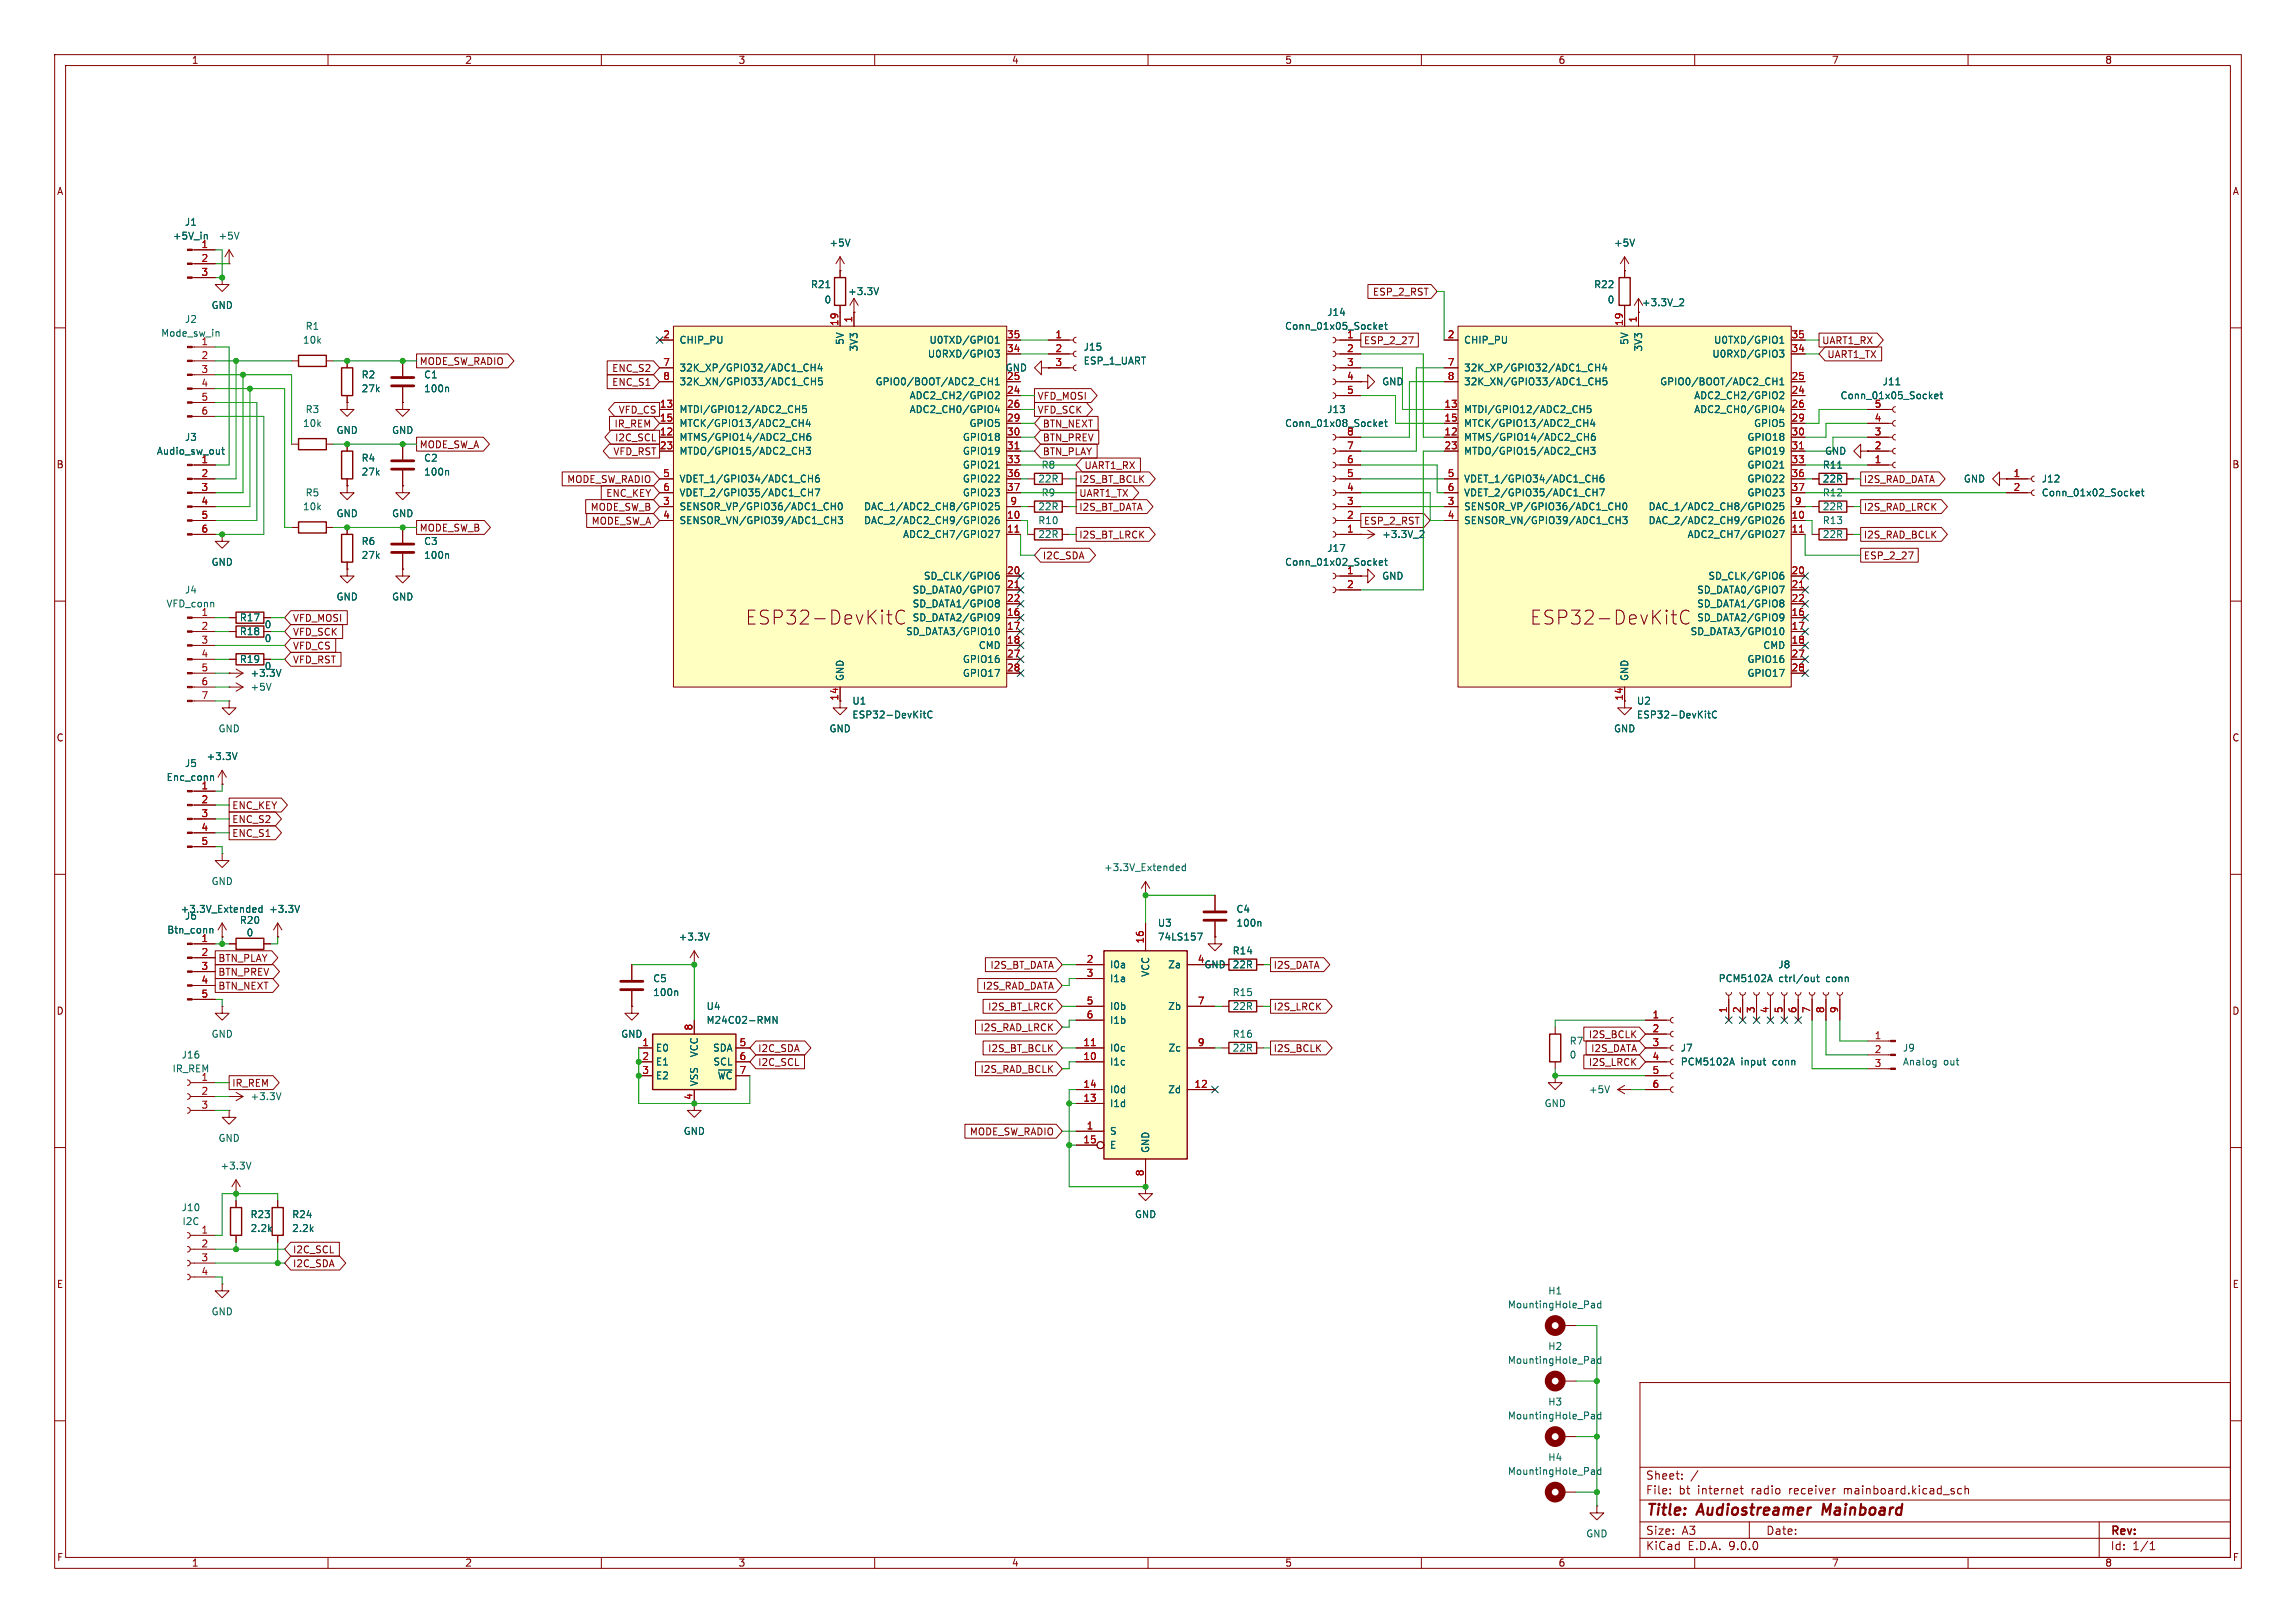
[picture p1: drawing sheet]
<svg xmlns="http://www.w3.org/2000/svg" width="420mm" height="297mm" viewBox="0 0 420 297" stroke-linecap="round" stroke-linejoin="round" font-family="sans-serif">
<defs><g id="words">
<g font-size="3.5" fill="#840000">
<text x="136.3" y="114.5">ESP32-DevKitC</text>
<text x="279.8" y="114.5">ESP32-DevKitC</text>
</g>
<g font-size="2.8" fill="#840000">
<text x="301" y="277.9">Title:</text>
<text x="310.6" y="277.9">Audiostreamer</text>
<text x="334.2" y="277.9">Mainboard</text>
</g>
<g font-size="2.1" fill="#840000">
<text x="301" y="273.7">File:</text>
<text x="301" y="271">Sheet:</text>
<text x="307.1" y="273.7">bt</text>
<text x="310.6" y="273.7">internet</text>
<text x="320.5" y="273.7">radio</text>
<text x="327.5" y="273.7">receiver</text>
<text x="337.7" y="273.7">mainboard.kicad_sch</text>
<text x="301" y="281.1">Size:</text>
<text x="307.6" y="281.1">A3</text>
<text x="323" y="281.1">Date:</text>
<text x="386" y="281.3">Rev:</text>
<text x="301" y="283.9">KiCad</text>
<text x="308.7" y="283.9">E.D.A.</text>
<text x="316.3" y="283.9">9.0.0</text>
<text x="386" y="283.9">Id:</text>
<text x="390.1" y="283.9">1/1</text>
</g>
<g font-size="1.8" fill="#840000">
<text x="35" y="11.9">1</text>
<text x="85" y="11.9">2</text>
<text x="135" y="11.9">3</text>
<text x="185" y="11.9">4</text>
<text x="235" y="11.9">5</text>
<text x="285" y="11.9">6</text>
<text x="335" y="11.9">7</text>
<text x="385" y="11.9">8</text>
<text x="10.3" y="35.9">A</text>
<text x="408.3" y="35.9">A</text>
<text x="251" y="54.3">ESP_2_RST</text>
<text x="249.4" y="63.2">ESP_2_27</text>
<text x="333.2" y="63.2">UART1_RX</text>
<text x="334.2" y="65.7">UART1_TX</text>
<text x="76.7" y="67">MODE_SW_RADIO</text>
<text x="111.9" y="68.3">ENC_S2</text>
<text x="111.9" y="70.8">ENC_S1</text>
<text x="113.1" y="75.9">VFD_CS</text>
<text x="189.7" y="75.9">VFD_SCK</text>
<text x="189.7" y="73.3">VFD_MOSI</text>
<text x="76.7" y="82.2">MODE_SW_A</text>
<text x="112.1" y="83.5">VFD_RST</text>
<text x="112.3" y="78.4">IR_REM</text>
<text x="112.4" y="81">I2C_SCL</text>
<text x="190.7" y="83.5">BTN_PLAY</text>
<text x="190.7" y="81">BTN_PREV</text>
<text x="190.7" y="78.4">BTN_NEXT</text>
<text x="10.3" y="85.9">B</text>
<text x="103.7" y="88.6">MODE_SW_RADIO</text>
<text x="197.3" y="88.6">I2S_BT_BCLK</text>
<text x="198.3" y="86">UART1_RX</text>
<text x="340.8" y="88.6">I2S_RAD_DATA</text>
<text x="408.2" y="85.9">B</text>
<text x="108" y="93.7">MODE_SW_B</text>
<text x="110.8" y="91.1">ENC_KEY</text>
<text x="197.3" y="93.7">I2S_BT_DATA</text>
<text x="197.3" y="91.1">UART1_TX</text>
<text x="340.8" y="93.7">I2S_RAD_LRCK</text>
<text x="76.7" y="97.5">MODE_SW_B</text>
<text x="108.1" y="96.2">MODE_SW_A</text>
<text x="197.3" y="98.7">I2S_BT_LRCK</text>
<text x="249.4" y="96.2">ESP_2_RST</text>
<text x="340.8" y="98.7">I2S_RAD_BCLK</text>
<text x="190.7" y="102.6">I2C_SDA</text>
<text x="340.8" y="102.6">ESP_2_27</text>
<text x="53.5" y="114">VFD_MOSI</text>
<text x="48.3" y="115.2">0</text>
<text x="53.5" y="116.5">VFD_SCK</text>
<text x="53.5" y="119.1">VFD_CS</text>
<text x="53.5" y="121.6">VFD_RST</text>
<text x="10.3" y="135.9">C</text>
<text x="408.2" y="135.9">C</text>
<text x="42.4" y="148.3">ENC_KEY</text>
<text x="42.4" y="150.8">ENC_S2</text>
<text x="42.4" y="153.4">ENC_S1</text>
<text x="39.8" y="176.2">BTN_PLAY</text>
<text x="39.8" y="178.8">BTN_PREV</text>
<text x="181.1" y="177.5">I2S_BT_DATA</text>
<text x="232.9" y="177.5">I2S_DATA</text>
<text x="10.3" y="185.9">D</text>
<text x="39.8" y="181.3">BTN_NEXT</text>
<text x="179.7" y="181.3">I2S_RAD_DATA</text>
<text x="180.6" y="185.1">I2S_BT_LRCK</text>
<text x="232.9" y="185.1">I2S_LRCK</text>
<text x="408.2" y="185.9">D</text>
<text x="179.3" y="188.9">I2S_RAD_LRCK</text>
<text x="290.5" y="190.2">I2S_BCLK</text>
<text x="138.6" y="192.7">I2C_SDA</text>
<text x="138.6" y="195.3">I2C_SCL</text>
<text x="179.3" y="196.5">I2S_RAD_BCLK</text>
<text x="180.6" y="192.7">I2S_BT_BCLK</text>
<text x="232.9" y="192.7">I2S_BCLK</text>
<text x="290.5" y="195.3">I2S_LRCK</text>
<text x="291" y="192.7">I2S_DATA</text>
<text x="42.4" y="199.1">IR_REM</text>
<text x="177.3" y="208">MODE_SW_RADIO</text>
<text x="53.5" y="232.1">I2C_SDA</text>
<text x="53.5" y="229.6">I2C_SCL</text>
<text x="10.3" y="235.9">E</text>
<text x="408.3" y="235.9">E</text>
<text x="10.3" y="285.9">F</text>
<text x="35" y="286.9">1</text>
<text x="85" y="286.9">2</text>
<text x="135" y="286.9">3</text>
<text x="185" y="286.9">4</text>
<text x="235" y="286.9">5</text>
<text x="285" y="286.9">6</text>
<text x="335" y="286.9">7</text>
<text x="385" y="286.9">8</text>
<text x="408.3" y="285.9">F</text>
</g>
<g font-size="1.8" fill="#006464">
<text x="33.7" y="41.5">J1</text>
<text x="31.5" y="44">+5V_in</text>
<text x="39.9" y="44">+5V</text>
<text x="151.6" y="45.3">+5V</text>
<text x="295.1" y="45.3">+5V</text>
<text x="148.2" y="52.9">R21</text>
<text x="291.5" y="52.9">R22</text>
<text x="33.7" y="59.3">J2</text>
<text x="38.6" y="56.7">GND</text>
<text x="150.7" y="55.7">0</text>
<text x="155" y="54.2">+3.3V</text>
<text x="242.7" y="58">J14</text>
<text x="294" y="55.7">0</text>
<text x="300.3" y="56.2">+3.3V_2</text>
<text x="29.4" y="61.8">Mode_sw_in</text>
<text x="55.3" y="63.1">10k</text>
<text x="55.8" y="60.6">R1</text>
<text x="124.2" y="63.1">CHIP_PU</text>
<text x="154.5" y="63.2" transform="rotate(-90 154.5 63.2)">5V</text>
<text x="157.1" y="64.4" transform="rotate(-90 157.1 64.4)">3V3</text>
<text x="169.6" y="65.6">U0RXD/GPIO3</text>
<text x="169.9" y="63.1">U0TXD/GPIO1</text>
<text x="198.1" y="64.4">J15</text>
<text x="235" y="60.6">Conn_01x05_Socket</text>
<text x="267.7" y="63.1">CHIP_PU</text>
<text x="298" y="63.2" transform="rotate(-90 298 63.2)">5V</text>
<text x="300.6" y="64.4" transform="rotate(-90 300.6 64.4)">3V3</text>
<text x="313.1" y="65.6">U0RXD/GPIO3</text>
<text x="313.4" y="63.1">U0TXD/GPIO1</text>
<text x="66" y="69.4">R2</text>
<text x="66" y="72">27k</text>
<text x="77.5" y="69.4">C1</text>
<text x="77.5" y="72">100n</text>
<text x="124.2" y="68.2">32K_XP/GPIO32/ADC1_CH4</text>
<text x="124.2" y="70.7">32K_XN/GPIO33/ADC1_CH5</text>
<text x="160.1" y="70.7">GPIO0/BOOT/ADC2_CH1</text>
<text x="183.9" y="68.2">GND</text>
<text x="184.1" y="69.6">25</text>
<text x="198.1" y="66.9">ESP_1_UART</text>
<text x="252.7" y="70.7">GND</text>
<text x="267.7" y="68.2">32K_XP/GPIO32/ADC1_CH4</text>
<text x="267.7" y="70.7">32K_XN/GPIO33/ADC1_CH5</text>
<text x="303.6" y="70.7">GPIO0/BOOT/ADC2_CH1</text>
<text x="344.3" y="70.7">J11</text>
<text x="55.8" y="75.8">R3</text>
<text x="124.2" y="75.8">MTDI/GPIO12/ADC2_CH5</text>
<text x="166.3" y="73.3">ADC2_CH2/GPIO2</text>
<text x="166.3" y="75.8">ADC2_CH0/GPIO4</text>
<text x="242.7" y="75.8">J13</text>
<text x="267.7" y="75.8">MTDI/GPIO12/ADC2_CH5</text>
<text x="309.8" y="73.3">ADC2_CH2/GPIO2</text>
<text x="309.8" y="75.8">ADC2_CH0/GPIO4</text>
<text x="336.6" y="73.3">Conn_01x05_Socket</text>
<text x="28.6" y="83.4">Audio_sw_out</text>
<text x="33.7" y="80.9">J3</text>
<text x="55.3" y="78.3">10k</text>
<text x="61.5" y="79.6">GND</text>
<text x="71.6" y="79.6">GND</text>
<text x="124.2" y="78.3">MTCK/GPIO13/ADC2_CH4</text>
<text x="124.2" y="80.9">MTMS/GPIO14/ADC2_CH6</text>
<text x="124.2" y="83.4">MTDO/GPIO15/ADC2_CH3</text>
<text x="176" y="80.9">GPIO18</text>
<text x="176" y="83.4">GPIO19</text>
<text x="177.2" y="78.3">GPIO5</text>
<text x="235" y="78.3">Conn_01x08_Socket</text>
<text x="267.7" y="78.3">MTCK/GPIO13/ADC2_CH4</text>
<text x="267.7" y="80.9">MTMS/GPIO14/ADC2_CH6</text>
<text x="267.7" y="83.4">MTDO/GPIO15/ADC2_CH3</text>
<text x="319.5" y="80.9">GPIO18</text>
<text x="319.5" y="83.4">GPIO19</text>
<text x="320.8" y="78.3">GPIO5</text>
<text x="333.7" y="83.4">GND</text>
<text x="66" y="84.7">R4</text>
<text x="66" y="87.2">27k</text>
<text x="77.5" y="84.7">C2</text>
<text x="77.5" y="87.2">100n</text>
<text x="124.2" y="88.5">VDET_1/GPIO34/ADC1_CH6</text>
<text x="176" y="86">GPIO21</text>
<text x="176" y="88.5">GPIO22</text>
<text x="189.8" y="88.5">22R</text>
<text x="190.4" y="86">R8</text>
<text x="267.7" y="88.5">VDET_1/GPIO34/ADC1_CH6</text>
<text x="319.5" y="86">GPIO21</text>
<text x="319.5" y="88.5">GPIO22</text>
<text x="333.3" y="86">R11</text>
<text x="333.3" y="88.5">22R</text>
<text x="359.1" y="88.5">GND</text>
<text x="373.4" y="88.5">J12</text>
<text x="55.3" y="93.6">10k</text>
<text x="55.8" y="91">R5</text>
<text x="61.5" y="94.8">GND</text>
<text x="71.6" y="94.8">GND</text>
<text x="124.2" y="91">VDET_2/GPIO35/ADC1_CH7</text>
<text x="124.2" y="93.6">SENSOR_VP/GPIO36/ADC1_CH0</text>
<text x="158" y="93.6">DAC_1/ADC2_CH8/GPIO25</text>
<text x="176" y="91">GPIO23</text>
<text x="189.8" y="93.6">22R</text>
<text x="190.4" y="91">R9</text>
<text x="267.7" y="91">VDET_2/GPIO35/ADC1_CH7</text>
<text x="267.7" y="93.6">SENSOR_VP/GPIO36/ADC1_CH0</text>
<text x="301.5" y="93.6">DAC_1/ADC2_CH8/GPIO25</text>
<text x="319.5" y="91">GPIO23</text>
<text x="333.3" y="91">R12</text>
<text x="333.3" y="93.6">22R</text>
<text x="373.4" y="91">Conn_01x02_Socket</text>
<text x="66" y="99.9">R6</text>
<text x="77.5" y="99.9">C3</text>
<text x="124.2" y="96.1">SENSOR_VN/GPIO39/ADC1_CH3</text>
<text x="158" y="96.1">DAC_2/ADC2_CH9/GPIO26</text>
<text x="165.1" y="98.7">ADC2_CH7/GPIO27</text>
<text x="189.8" y="96.1">R10</text>
<text x="189.8" y="98.7">22R</text>
<text x="242.7" y="101.2">J17</text>
<text x="252.7" y="98.7">+3.3V_2</text>
<text x="267.7" y="96.1">SENSOR_VN/GPIO39/ADC1_CH3</text>
<text x="301.5" y="96.1">DAC_2/ADC2_CH9/GPIO26</text>
<text x="308.6" y="98.7">ADC2_CH7/GPIO27</text>
<text x="333.3" y="96.1">R13</text>
<text x="333.3" y="98.7">22R</text>
<text x="38.6" y="103.7">GND</text>
<text x="66" y="102.5">27k</text>
<text x="77.5" y="102.5">100n</text>
<text x="168.9" y="106.3">SD_CLK/GPIO6</text>
<text x="235" y="103.7">Conn_01x02_Socket</text>
<text x="252.7" y="106.3">GND</text>
<text x="312.4" y="106.3">SD_CLK/GPIO6</text>
<text x="30.3" y="111.4">VFD_conn</text>
<text x="33.7" y="108.8">J4</text>
<text x="36.8" y="112.8">1</text>
<text x="43.8" y="113.9">R17</text>
<text x="61.5" y="110.1">GND</text>
<text x="71.6" y="110.1">GND</text>
<text x="166.8" y="108.8">SD_DATA0/GPIO7</text>
<text x="166.8" y="111.4">SD_DATA1/GPIO8</text>
<text x="166.8" y="113.9">SD_DATA2/GPIO9</text>
<text x="310.4" y="108.8">SD_DATA0/GPIO7</text>
<text x="310.4" y="111.4">SD_DATA1/GPIO8</text>
<text x="310.4" y="113.9">SD_DATA2/GPIO9</text>
<text x="43.8" y="116.4">R18</text>
<text x="48.3" y="117.7">0</text>
<text x="165.6" y="116.4">SD_DATA3/GPIO10</text>
<text x="178.9" y="119">CMD</text>
<text x="309.1" y="116.4">SD_DATA3/GPIO10</text>
<text x="322.4" y="119">CMD</text>
<text x="43.8" y="121.5">R19</text>
<text x="45.7" y="124.1">+3.3V</text>
<text x="48.3" y="122.8">0</text>
<text x="154.5" y="124.7" transform="rotate(-90 154.5 124.7)">GND</text>
<text x="176" y="121.5">GPIO16</text>
<text x="176" y="124.1">GPIO17</text>
<text x="298" y="124.7" transform="rotate(-90 298 124.7)">GND</text>
<text x="319.5" y="121.5">GPIO16</text>
<text x="319.5" y="124.1">GPIO17</text>
<text x="45.7" y="126.6">+5V</text>
<text x="155.8" y="129.1">U1</text>
<text x="155.8" y="131.7">ESP32-DevKitC</text>
<text x="299.3" y="129.1">U2</text>
<text x="299.3" y="131.7">ESP32-DevKitC</text>
<text x="39.9" y="134.2">GND</text>
<text x="151.6" y="134.2">GND</text>
<text x="295.1" y="134.2">GND</text>
<text x="30.4" y="143.1">Enc_conn</text>
<text x="33.7" y="140.6">J5</text>
<text x="37.7" y="139.3">+3.3V</text>
<text x="201.9" y="159.6">+3.3V_Extended</text>
<text x="32.9" y="167.2">+3.3V_Extended</text>
<text x="38.6" y="162.2">GND</text>
<text x="49.1" y="167.2">+3.3V</text>
<text x="226.1" y="167.2">C4</text>
<text x="30.5" y="171">Btn_conn</text>
<text x="33.7" y="168.5">J6</text>
<text x="43.8" y="169.3">R20</text>
<text x="45" y="171.6">0</text>
<text x="124.1" y="172.3">+3.3V</text>
<text x="211.7" y="172.3">74LS157</text>
<text x="211.7" y="169.8">U3</text>
<text x="226.1" y="169.8">100n</text>
<text x="119.4" y="179.9">C5</text>
<text x="202.9" y="177.4">I0a</text>
<text x="202.9" y="179.9">I1a</text>
<text x="210.4" y="178.8" transform="rotate(-90 210.4 178.8)">VCC</text>
<text x="213.6" y="177.4">Za</text>
<text x="220.2" y="177.4">GND</text>
<text x="225.4" y="174.9">R14</text>
<text x="225.4" y="177.4">22R</text>
<text x="314.3" y="179.9">PCM5102A</text>
<text x="325.2" y="177.4">J8</text>
<text x="325.4" y="179.9">ctrl/out</text>
<text x="334.2" y="179.9">conn</text>
<text x="119.4" y="182.5">100n</text>
<text x="129.2" y="185">U4</text>
<text x="202.9" y="185">I0b</text>
<text x="213.6" y="185">Zb</text>
<text x="225.4" y="182.5">R15</text>
<text x="225.4" y="185">22R</text>
<text x="38.6" y="190.1">GND</text>
<text x="113.5" y="190.1">GND</text>
<text x="129.2" y="187.6">M24C02-RMN</text>
<text x="202.9" y="187.6">I1b</text>
<text x="225.4" y="190.1">R16</text>
<text x="287" y="191.4">R7</text>
<text x="31.5" y="196.4">IR_REM</text>
<text x="33.1" y="193.9">J16</text>
<text x="119.9" y="192.6">E0</text>
<text x="119.9" y="195.2">E1</text>
<text x="119.9" y="197.7">E2</text>
<text x="127.9" y="193.6" transform="rotate(-90 127.9 193.6)">VCC</text>
<text x="130.3" y="192.6">SDA</text>
<text x="130.4" y="195.2">SCL</text>
<text x="131.2" y="197.7">~{WC}</text>
<text x="202.9" y="192.6">I0c</text>
<text x="202.9" y="195.2">I1c</text>
<text x="213.7" y="192.6">Zc</text>
<text x="225.4" y="192.6">22R</text>
<text x="287" y="193.9">0</text>
<text x="307.3" y="192.6">J7</text>
<text x="307.3" y="195.2">PCM5102A</text>
<text x="318.4" y="195.2">input</text>
<text x="324.4" y="195.2">conn</text>
<text x="348" y="192.6">J9</text>
<text x="348" y="195.2">Analog</text>
<text x="355.5" y="195.2">out</text>
<text x="45.7" y="201.5">+3.3V</text>
<text x="127.9" y="198.9" transform="rotate(-90 127.9 198.9)">VSS</text>
<text x="202.9" y="200.3">I0d</text>
<text x="202.9" y="202.8">I1d</text>
<text x="213.6" y="200.3">Zd</text>
<text x="282.4" y="202.8">GND</text>
<text x="290.6" y="200.3">+5V</text>
<text x="39.9" y="209.1">GND</text>
<text x="125" y="207.9">GND</text>
<text x="202.9" y="207.9">S</text>
<text x="40.2" y="214.2">+3.3V</text>
<text x="202.9" y="210.4">E</text>
<text x="210.4" y="211.1" transform="rotate(-90 210.4 211.1)">GND</text>
<text x="33.1" y="221.8">J10</text>
<text x="33.3" y="224.4">I2C</text>
<text x="45.7" y="225.7">2.2k</text>
<text x="45.7" y="223.1">R23</text>
<text x="53.3" y="225.7">2.2k</text>
<text x="53.3" y="223.1">R24</text>
<text x="207.5" y="223.1">GND</text>
<text x="275.7" y="239.6">MountingHole_Pad</text>
<text x="283.1" y="237.1">H1</text>
<text x="38.6" y="240.9">GND</text>
<text x="275.7" y="249.8">MountingHole_Pad</text>
<text x="283.1" y="247.2">H2</text>
<text x="283.1" y="257.4">H3</text>
<text x="275.7" y="259.9">MountingHole_Pad</text>
<text x="283.1" y="267.6">H4</text>
<text x="275.7" y="270.1">MountingHole_Pad</text>
<text x="290.1" y="281.5">GND</text>
</g>
<g font-size="1.8" fill="#a90000">
<text x="36.8" y="45.5">1</text>
<text x="36.8" y="48">2</text>
<text x="36.8" y="50.5">3</text>
<text x="153.4" y="59.7" transform="rotate(-90 153.4 59.7)">19</text>
<text x="156" y="59.1" transform="rotate(-90 156 59.1)">1</text>
<text x="296.9" y="59.7" transform="rotate(-90 296.9 59.7)">19</text>
<text x="299.5" y="59.1" transform="rotate(-90 299.5 59.1)">1</text>
<text x="36.8" y="63.2">1</text>
<text x="36.8" y="65.8">2</text>
<text x="121.2" y="62">2</text>
<text x="184.1" y="62">35</text>
<text x="184.1" y="64.5">34</text>
<text x="193" y="62">1</text>
<text x="193" y="64.5">2</text>
<text x="246.3" y="62">1</text>
<text x="246.3" y="64.5">2</text>
<text x="264.7" y="62">2</text>
<text x="327.6" y="62">35</text>
<text x="327.6" y="64.5">34</text>
<text x="36.8" y="68.3">3</text>
<text x="36.8" y="70.9">4</text>
<text x="121.2" y="67.1">7</text>
<text x="121.2" y="69.6">8</text>
<text x="193" y="67.1">3</text>
<text x="246.3" y="67.1">3</text>
<text x="246.3" y="69.6">4</text>
<text x="264.7" y="67.1">7</text>
<text x="264.7" y="69.6">8</text>
<text x="327.6" y="69.6">25</text>
<text x="36.8" y="73.4">5</text>
<text x="36.8" y="75.9">6</text>
<text x="120.6" y="74.7">13</text>
<text x="120.6" y="77.2">15</text>
<text x="184.1" y="72.1">24</text>
<text x="184.1" y="74.7">26</text>
<text x="184.1" y="77.2">29</text>
<text x="246.3" y="72.1">5</text>
<text x="264.1" y="74.7">13</text>
<text x="264.1" y="77.2">15</text>
<text x="327.6" y="72.1">24</text>
<text x="327.6" y="74.7">26</text>
<text x="327.6" y="77.2">29</text>
<text x="342.8" y="77.2">4</text>
<text x="342.8" y="74.7">5</text>
<text x="120.6" y="79.8">12</text>
<text x="120.6" y="82.3">23</text>
<text x="184.1" y="79.8">30</text>
<text x="184.1" y="82.3">31</text>
<text x="246.3" y="82.3">7</text>
<text x="246.3" y="79.8">8</text>
<text x="264.1" y="79.8">12</text>
<text x="264.1" y="82.3">23</text>
<text x="327.6" y="79.8">30</text>
<text x="327.6" y="82.3">31</text>
<text x="342.8" y="82.3">2</text>
<text x="342.8" y="79.8">3</text>
<text x="36.8" y="84.8">1</text>
<text x="36.8" y="87.4">2</text>
<text x="36.8" y="89.9">3</text>
<text x="121.2" y="87.4">5</text>
<text x="121.2" y="89.9">6</text>
<text x="184.1" y="84.8">33</text>
<text x="184.1" y="87.4">36</text>
<text x="184.1" y="89.9">37</text>
<text x="246.3" y="89.9">4</text>
<text x="246.3" y="87.4">5</text>
<text x="246.3" y="84.8">6</text>
<text x="264.7" y="87.4">5</text>
<text x="264.7" y="89.9">6</text>
<text x="327.6" y="84.8">33</text>
<text x="327.6" y="87.4">36</text>
<text x="327.6" y="89.9">37</text>
<text x="342.8" y="84.8">1</text>
<text x="368.2" y="87.4">1</text>
<text x="368.2" y="89.9">2</text>
<text x="36.8" y="92.5">4</text>
<text x="36.8" y="95">5</text>
<text x="121.2" y="92.5">3</text>
<text x="121.2" y="95">4</text>
<text x="184.1" y="95">10</text>
<text x="184.7" y="92.5">9</text>
<text x="246.3" y="95">2</text>
<text x="246.3" y="92.5">3</text>
<text x="264.7" y="92.5">3</text>
<text x="264.7" y="95">4</text>
<text x="327.6" y="95">10</text>
<text x="328.2" y="92.5">9</text>
<text x="36.8" y="97.5">6</text>
<text x="184.1" y="97.5">11</text>
<text x="246.3" y="97.5">1</text>
<text x="327.6" y="97.5">11</text>
<text x="184.1" y="105.2">20</text>
<text x="184.1" y="107.7">21</text>
<text x="246.3" y="105.2">1</text>
<text x="246.3" y="107.7">2</text>
<text x="327.6" y="105.2">20</text>
<text x="327.6" y="107.7">21</text>
<text x="184.1" y="110.2">22</text>
<text x="184.1" y="112.8">16</text>
<text x="327.6" y="110.2">22</text>
<text x="327.6" y="112.8">16</text>
<text x="36.8" y="115.3">2</text>
<text x="36.8" y="117.9">3</text>
<text x="184.1" y="115.3">17</text>
<text x="184.1" y="117.9">18</text>
<text x="327.6" y="115.3">17</text>
<text x="327.6" y="117.9">18</text>
<text x="36.8" y="120.4">4</text>
<text x="36.8" y="122.9">5</text>
<text x="36.8" y="125.5">6</text>
<text x="184.1" y="120.4">27</text>
<text x="184.1" y="122.9">28</text>
<text x="327.6" y="120.4">27</text>
<text x="327.6" y="122.9">28</text>
<text x="36.8" y="128">7</text>
<text x="153.4" y="128.3" transform="rotate(-90 153.4 128.3)">14</text>
<text x="296.9" y="128.3" transform="rotate(-90 296.9 128.3)">14</text>
<text x="36.8" y="144.5">1</text>
<text x="36.8" y="147.1">2</text>
<text x="36.8" y="149.6">3</text>
<text x="36.8" y="152.1">4</text>
<text x="36.8" y="154.7">5</text>
<text x="36.8" y="172.5">1</text>
<text x="209.3" y="172.8" transform="rotate(-90 209.3 172.8)">16</text>
<text x="36.8" y="175">2</text>
<text x="36.8" y="177.5">3</text>
<text x="198.7" y="176.3">2</text>
<text x="198.7" y="178.8">3</text>
<text x="219" y="176.3">4</text>
<text x="36.8" y="180.1">4</text>
<text x="36.8" y="182.6">5</text>
<text x="198.7" y="183.9">5</text>
<text x="219" y="183.9">7</text>
<text x="316" y="185.5" transform="rotate(-90 316 185.5)">1</text>
<text x="318.5" y="185.5" transform="rotate(-90 318.5 185.5)">2</text>
<text x="321.1" y="185.5" transform="rotate(-90 321.1 185.5)">3</text>
<text x="323.6" y="185.5" transform="rotate(-90 323.6 185.5)">4</text>
<text x="326.1" y="185.5" transform="rotate(-90 326.1 185.5)">5</text>
<text x="328.7" y="185.5" transform="rotate(-90 328.7 185.5)">6</text>
<text x="331.2" y="185.5" transform="rotate(-90 331.2 185.5)">7</text>
<text x="333.8" y="185.5" transform="rotate(-90 333.8 185.5)">8</text>
<text x="336.3" y="185.5" transform="rotate(-90 336.3 185.5)">9</text>
<text x="117.4" y="191.5">1</text>
<text x="126.7" y="188.7" transform="rotate(-90 126.7 188.7)">8</text>
<text x="135.2" y="191.5">5</text>
<text x="198.1" y="191.5">11</text>
<text x="198.7" y="186.4">6</text>
<text x="219" y="191.5">9</text>
<text x="302.2" y="186.4">1</text>
<text x="302.2" y="189">2</text>
<text x="302.2" y="191.5">3</text>
<text x="342.8" y="190.2">1</text>
<text x="36.8" y="197.9">1</text>
<text x="117.4" y="194.1">2</text>
<text x="117.4" y="196.6">3</text>
<text x="135.2" y="194.1">6</text>
<text x="135.2" y="196.6">7</text>
<text x="198.1" y="194.1">10</text>
<text x="302.2" y="194.1">4</text>
<text x="302.2" y="196.6">5</text>
<text x="342.8" y="192.8">2</text>
<text x="342.8" y="195.3">3</text>
<text x="36.8" y="200.4">2</text>
<text x="36.8" y="202.9">3</text>
<text x="126.7" y="201.4" transform="rotate(-90 126.7 201.4)">4</text>
<text x="198.1" y="199.1">14</text>
<text x="198.1" y="201.7">13</text>
<text x="218.4" y="199.1">12</text>
<text x="302.2" y="199.1">6</text>
<text x="198.1" y="209.3">15</text>
<text x="198.7" y="206.8">1</text>
<text x="209.3" y="215.3" transform="rotate(-90 209.3 215.3)">8</text>
<text x="36.8" y="225.8">1</text>
<text x="36.8" y="228.3">2</text>
<text x="36.8" y="230.9">3</text>
<text x="36.8" y="233.4">4</text>
</g>
</g></defs>
<g fill="none" stroke="#840000" stroke-width=".18">
<path d="M10 10h400v277h-400zM12 12h396v273h-396zM60 10v2M110 10v2M160 10v2M210 10v2M260 10v2M310 10v2M360 10v2M35.2 45.7h4.2M35.2 48.3h4.2M35.2 50.8h4.2"/>
<path d="M40.6 50.8v1.3h1.3l-1.3 1.2-1.2-1.2h1.2M40.6 50.8h.1M41.9 48.3h.1M41.9 45.7l-.8 1.3M41.9 45.7l.8 1.3M41.9 45.7v2.6M153.7 49.5h.1M153.7 47v3.8M153.7 55.9v1.3M153.7 47l-.8 1.3M153.7 47l.7 1.3M156.2 57.2h.1"/>
<path d="M156.2 54.6l-.8 1.3M156.2 54.6l.8 1.3M156.2 54.6v2.6M297.2 49.5h.1M297.2 47v3.8M297.2 55.9v1.3M297.2 47l-.8 1.3M297.2 47l.7 1.3M10 60h2M35.2 66h4.2M35.2 63.5h4.2M35.2 68.6h4.2"/>
<path d="M35.2 71.1h4.2M35.2 73.7h4.2M35.2 76.2h4.2M53.3 66h1.3M59.7 66h1.3M63.5 73.7v1.2h1.3l-1.3 1.3-1.3-1.3h1.3M63.5 73.7h.1M63.5 66v1.3M63.5 72.4v1.3M73.7 73.7v1.2h1.2l-1.2 1.3-1.3-1.3h1.3M73.7 73.7h.1M73.7 66v2.8"/>
<path d="M73.7 70.9v2.8M408 60h2M53.3 81.3h1.3M53.3 96.5h1.3M59.7 81.3h1.3M59.7 96.5h1.3M63.5 88.9v1.3h1.3l-1.3 1.2-1.3-1.2h1.3M63.5 88.9h.1M63.5 81.3v1.3M63.5 87.6v1.3M63.5 96.5v1.3M73.7 88.9v1.3h1.2l-1.2 1.2-1.3-1.2h1.3"/>
<path d="M73.7 88.9h.1M73.7 81.3v2.8M73.7 86.1v2.8M73.7 96.5v2.8M340.4 82.6v-1.3l-1.3 1.3 1.3 1.2v-1.2h1.2M341.6 82.6h.1M365.8 87.6v-1.2l-1.3 1.2 1.3 1.3v-1.3h1.2M367 87.6h.1M367 87.6h4.6M367 90.2h4.6M372.1 87.1l-.3 .2-.2 .3 .2 .4 .3 .1M372.1 89.7l-.3 .1-.2 .4 .2 .3 .3 .2"/>
<path d="M10 110h2M63.5 102.9v1.2M73.7 104.1v1.3h1.2l-1.2 1.3-1.3-1.3h1.3M73.7 104.1h.1M73.7 101.3v2.8M408 110h2M153.7 128.3v1.2h1.2l-1.2 1.3-1.3-1.3h1.3M297.2 128.3v1.2h1.2l-1.2 1.3-1.3-1.3h1.3M10 160h2M408 160h2M10 210h2M408 210h2"/>
<path d="M300 253h108v32h-108zM10 260h2M300 278.5h108M300 274.5h108M300 268.5h108M305.5 273.2v.2M305.5 272.5v.1M307.7 270.5v.2M307.7 269.8v.1M310.6 269.1l-1.3 1.9M318.3 272.4h.6M318.5 271.9v1.3l.4 .2"/>
<path d="M320 278.5v3M335.6 272.4h.1M358.8 272.5l-.4-.1-.3 .3v.4l.1 .2h.6M359.4 272.5l.3-.1 .3 .1 .1 .9M359.4 271.9v1.5M384 278.5v6.5M408 260h2M60 285v2M110 285v2M160 285v2M210 285v2M260 285v2"/>
<path d="M300 281.5h108M310 285v2M360 285v2M393.3 283.6h.9M393.3 282.5l.4-.4v1.5"/>
</g>
<path d="M333.6 275.2l-.3 2" fill="none" stroke="#840000" stroke-width=".4"/>
<path d="M152.7 50.8h2v5.1h-2zM296.2 50.8h2v5.1h-2zM54.6 65h5.1v2.1h-5.1zM62.5 67.3h2v5.1h-2zM54.6 80.3h5.1v2h-5.1zM54.6 95.5h5.1v2h-5.1zM62.5 97.8h2v5.1h-2zM62.5 82.6h2v5h-2z" fill="none" stroke="#840000" stroke-width=".25"/>
<path d="M71.6 69.1h4.1M71.6 70.6h4.1M71.6 99.6h4.1M71.6 84.3h4.1M71.6 85.9h4.1M71.6 101.1h4.1" fill="none" stroke="#840000" stroke-width=".51"/>
<g fill="none" stroke="#006464" stroke-width=".18">
<path d="M37.6 42.9l.3 .2v.7M43.7 42.5l-.4 1.3M151.1 52.6h.7M155.5 43.8l-.4 1.2M160.7 52.6l-.4 1.3M299 43.8l-.4 1.2M39.7 60.7l.4 .2v.6M81.9 70.9l.2 .1v.7M81.9 86.1l.2 .2v.6M390.7 90.3l.6-.1v-.2l-.4-.1-.2 .2 .1 .6h.5M391.7 89.9h.5M391.9 89.5v1.1l.3 .1"/>
<path d="M81.9 101.3l.2 .2v.7"/>
</g>
<g fill="#840000" stroke="#840000" stroke-width=".18">
<path d="M34.3 63.4h.9v.2h-.9z"/>
<path d="M34.3 65.9h.9v.3h-.9z"/>
<path d="M34.3 68.5h.9v.2h-.9z"/>
<path d="M34.3 71h.9v.2h-.9z"/>
<path d="M34.3 73.5h.9v.3h-.9z"/>
<path d="M34.3 76.1h.9v.2h-.9z"/>
<path d="M34.3 45.6h.9v.2h-.9z"/>
<path d="M34.3 48.1h.9v.3h-.9z"/>
<path d="M34.3 50.7h.9v.2h-.9z"/>
</g>
<path d="M123.2 59.7h60.9v66h-60.9z" fill="#ffffc2"/>
<g fill="none" stroke="#840000" stroke-width=".18">
<path d="M123.2 59.7h60.9v66h-60.9zM153.7 57.2v2.5M156.2 57.2v2.5M120.6 62.2h2.6M120.6 67.3h2.6M120.6 69.9h2.6M120.6 74.9h2.6M120.6 77.5h2.6M184.1 62.2h2.6M184.1 69.9h2.6M184.1 74.9h2.6M184.1 77.5h2.6"/>
<path d="M184.1 64.8h2.6M184.1 72.4h2.6M190.5 67.3v-1.3l-1.3 1.3 1.3 1.3v-1.3h1.3M191.8 67.3h.1M191.8 62.2h4.5M191.8 67.3h4.5M191.8 64.8h4.5M196.8 61.7l-.3 .2-.2 .3 .2 .4 .3 .1M196.8 64.3l-.3 .1-.2 .4 .2 .3 .3 .2M196.8 66.8l-.3 .2-.2 .3 .2 .4 .3 .1M341.6 74.9h4.6M341.6 77.5h4.6"/>
<path d="M346.7 79.5l-.3 .2-.2 .3 .2 .4 .3 .1M346.7 77l-.3 .1-.2 .4 .2 .3 .3 .2M346.7 74.4l-.3 .2-.2 .3 .2 .4 .3 .1M40.6 97.8v1.3h1.3l-1.3 1.2-1.2-1.2h1.2M40.6 97.8h.1M120.6 80h2.6M120.6 82.6h2.6M120.6 87.6h2.6M120.6 90.2h2.6M120.6 92.7h2.6M120.6 95.3h2.6M184.1 80h2.6"/>
<path d="M184.1 82.6h2.6M184.1 87.6h2.6M184.1 90.2h2.6M184.1 92.7h2.6M184.1 95.3h2.6M184.1 85.1h2.6M184.1 97.8h2.6M188 87.6h1.2M188 92.7h1.2M188 97.8h1.2M194.3 87.6h1.3M194.3 92.7h1.3"/>
<path d="M194.3 97.8h1.3M331.5 87.6h1.2M331.5 92.7h1.2M331.5 97.8h1.2M337.8 87.6h1.3M337.8 92.7h1.3M337.8 97.8h1.3M341.6 80h4.6M341.6 82.6h4.6M341.6 85.1h4.6M346.7 84.6l-.3 .1-.2 .4 .2 .3 .3 .2M346.7 82l-.3 .2-.2 .4 .2 .3 .3 .2"/>
<path d="M35.2 113h4.2M35.2 115.6h4.2M35.2 118.1h4.2M41.9 113h1.3M41.9 115.6h1.3M48.3 113h1.2M63.5 104.1v1.3h1.3l-1.3 1.3-1.3-1.3h1.3M63.5 104.1h.1M162.2 112.5h1M162.6 113.8l.1 .3 .5 .1M165.5 111.9a.95 .95 0 0 0-1.1-.1 .95 .95 0 0 0-.5 .9 1.08 1.08 0 0 0 .3 1.2 1.08 1.08 0 0 0 1.1 .2l.2-.1M184.1 105.4h2.6"/>
<path d="M184.1 108h2.6M184.1 110.5h2.6M184.1 113h2.6M184.1 115.6h2.6M184.1 118.1h2.6M35.2 120.7h4.2M35.2 123.2h4.2M35.2 125.7h4.2M35.2 128.3h4.2M41.9 128.3v1.2h1.3l-1.3 1.3-1.3-1.3h1.3M41.9 128.3h.1M41.9 125.7h.1"/>
<path d="M41.9 123.2h.1M41.9 120.7h1.3M41.9 123.2h2.5M41.9 125.7h2.5M43.2 125l1.2 .7M43.2 122.4l1.2 .8M44.4 125.7l-1.2 .8M44.4 123.2l-1.2 .8M48.3 120.7h1.2M153.7 125.7v2.6M184.1 120.7h2.6M184.1 123.2h2.6"/>
<path d="M35.2 144.8h4.2M35.2 147.3h4.2M35.2 149.9h4.2M35.2 152.4h4.2M35.2 154.9h4.2M40.6 156.2v1.3h1.3l-1.3 1.3-1.2-1.3h1.2M40.6 156.2h.1M40.6 143.5h.1M40.6 141v2.5M40.6 141l-.7 1.2M40.6 141l.8 1.2M35.2 172.7h4.2"/>
<path d="M35.2 175.3h4.2M35.2 177.8h4.2M40.6 171.5h.1M40.6 168.9l-.7 1.3M40.6 168.9l.8 1.3M40.6 168.9v2.6M41.9 172.7h1.3M48.3 172.7h1.2M50.8 171.5h.1M50.8 168.9l-.8 1.3M50.8 168.9l.8 1.3M50.8 168.9v2.6"/>
<path d="M115.6 176.5v2.8M127 176.5h.1M127 174l-.8 1.3M127 174l.8 1.3M127 174v2.5M223.5 176.5h1.3M229.9 176.5h1.2M35.2 180.3h4.2M35.2 182.9h4.2M43.2 199.9l1.2 .8M115.6 184.2v1.2h1.2l-1.2 1.3-1.3-1.3h1.3M115.6 184.2h.1"/>
<path d="M115.6 181.4v2.8M284.5 196.9v1.2h1.2l-1.2 1.3-1.3-1.3h1.3M284.5 196.9h.1M284.5 188v1.2M284.5 194.3v1.3M295.9 199.4l1.3 .8M295.9 199.4h2.5M297.2 198.6l-1.3 .8M298.4 199.4h.1M301 199.4h4.6M301 186.7h4.6M301 189.2h4.6"/>
<path d="M301 191.8h4.6M301 194.3h4.6M301 196.9h4.6M306.1 186.2l-.4 .1-.1 .4 .1 .3 .4 .2M306.1 188.7l-.4 .2-.1 .3 .1 .4 .4 .1M306.1 191.3l-.4 .1-.1 .4 .1 .3 .4 .2M306.1 193.8l-.4 .2-.1 .3 .1 .4 .4 .1M306.1 196.3l-.4 .2-.1 .4 .1 .3 .4 .2M306.1 198.9l-.4 .1-.1 .4 .1 .3 .4 .2M315.7 181.6l.2 .4 .3 .1 .4-.1 .1-.4M316.2 182.1v4.6M318.3 181.6l.1 .4 .4 .1 .3-.1 .2-.4"/>
<path d="M318.8 182.1v4.6M320.8 181.6l.2 .4 .3 .1 .4-.1 .1-.4M321.3 182.1v4.6M323.3 181.6l.2 .4 .4 .1 .3-.1 .2-.4M323.8 182.1v4.6M325.9 181.6l.1 .4 .4 .1 .4-.1 .1-.4M326.4 182.1v4.6M328.4 181.6l.2 .4 .3 .1 .4-.1 .1-.4M328.9 182.1v4.6M331 181.6l.1 .4 .4 .1 .3-.1 .2-.4M331.5 182.1v4.6M333.5 181.6l.2 .4 .3 .1 .4-.1 .1-.4"/>
<path d="M334 182.1v4.6M336 181.6l.2 .4 .4 .1 .3-.1 .2-.4M336.5 182.1v4.6M41.9 200.7h.1M41.9 200.7h2.5M44.4 200.7l-1.2 .7M127 201.9v1.3h1.3l-1.3 1.3-1.3-1.3h1.3M285.7 252.7h2.6M285.7 242.6h2.6M285.7 262.9h2.6M292.1 275.6v1.3h1.3l-1.3 1.2-1.3-1.2h1.3M292.1 275.6h.1"/>
</g>
<g fill="none" stroke="#006464" stroke-width=".18">
<path d="M145.5 74.8h.8M146.2 77.4h.7M146.3 74.2v1.3M146.3 79.9h.7M146.9 76.8v1.2M147 79.3v1.3M147.5 74.2h-.6l-.1 .6 .2-.1 .4 .1 .1 .2v.4l-.2 .1-.5-.1M147.8 76.7l-.3 .9h.8M148.1 77.2v.8M148.2 79.3l-.4 .1a.86 .86 0 0 0 0 1.2l.5-.1v-.5l-.2-.2-.4 .1-.1 .1M148.4 66.6v1.3M148.4 67.2h.7"/>
<path d="M148.4 69.2v1.2M148.4 69.8h.8M149.1 66.6v1.3M149.2 69.2v1.2M149.9 66.6l-.3 .9h.8M150.3 67v.9M150.4 69.2h-.6l-.1 .6 .2-.2 .4 .1 .1 .2v.4l-.2 .1-.5-.1M180.8 69.8h.7M181.5 69.2v1.2M182 64.1h.8l-.4 .5 .3 .1v.5l-.2 .1h-.4M182.1 70.4h.7M182.1 62.8h.7"/>
<path d="M182.1 61.9l.3-.4v1.3M182.1 69.5l.3-.3v1.2M182.1 71.8l.4-.1 .3 .4-.8 .9h.8M182.4 74.2l-.3 .9h.8M182.7 74.7v.8M346.8 70.4h.7M353.9 72.5l.6-.1v-.2l-.4-.1-.2 .2 .1 .6h.5M354.9 72.1h.5M355.1 71.7v1.1l.3 .2M146.3 82.5h.7M147 81.9v1.2M147.5 81.9h.8l-.5 .4 .4 .2v.5l-.2 .1-.5-.1"/>
<path d="M147.9 87.5h.7M147.9 90.1h.7M148.6 86.9v1.3M148.6 89.5v1.2M149.1 89.5h.8l-.5 1.2M149.8 86.9l-.4 .1a.86 .86 0 0 0 0 1.2l.4-.1 .1-.4-.3-.3-.3 .1-.1 .2M152.1 92.6h.7M152.1 95.2h.8M152.8 92v1.3M152.9 94.6v1.2M153.3 94.6h.8l-.4 .4 .4 .2v.5l-.2 .1-.6-.1M153.5 92.1l.1-.1a.68 .68 0 0 1 .5 .7 .68 .68 0 0 1-.5 .6l-.3-.5z"/>
<path d="M180.9 92.1l.4-.1 .3 .4-.8 .9h.8M180.9 94.7l.4-.1 .3 .3-.8 .9h.8M182 97.1h.9l-.6 1.3M182.1 85.7h.7M182.7 94.6h-.4a.86 .86 0 0 0 0 1.2l.4-.1 .1-.4-.3-.3-.3 .1-.1 .2M182.7 92h-.6v.6l.1-.1 .5 .1 .1 .1-.1 .5-.2 .1-.4-.1M336.2 85.7h.7M182 107.3h.9l-.6 1.2M182.2 105.3l.3-.1 .3 .2-.1 .5h-.5M182.2 115l.2-.1a.68 .68 0 0 1 .4 .6 .68 .68 0 0 1-.4 .6l-.2-.1M182.3 109.8h.2l.3 .2-.3 .3M182.3 112.3h.2l.3 .3a.84 .84 0 0 1-.4 1"/>
<path d="M182.3 110.3h.2M182.5 110.3l.3 .3v.2l-.1 .2-.4 .1M182.7 104.7l-.4 .1-.2 .2M182.8 112.9l-.3 .2h-.2M43.4 137.7l-.5 1.3M49.6 125l-.4 1.3M51.4 122.5l-.4 1.3M168.9 130.5h.5M169 130.1v1.1l.4 .2M170.5 130.2a.6 .6 0 0 0-.8 .5 .6 .6 0 0 0 .6 .7l.2-.1M38.7 142l.4 .2v.6M38.5 170h.4v.8"/>
<path d="M46.4 166.1l.4 .1v.2l-.6 .1M46.8 166.9h-.4M47.9 166.2l-.3-.1-.3 .2 .1 .6h.5M47.9 165.7v1.2M54.8 165.7l-.4 1.2M129.7 170.8l-.4 1.2M323.5 179.3h.6M323.8 178.4l.4 1.2M331.3 178.8l.1 .8h.3l.2-.1M331.9 178.8v.8M332.3 178.8h.5M332.5 178.4v1.1l.3 .1"/>
<path d="M51.4 200l-.4 1.2M123.8 181.3l.2 .2v.7M294.4 198.7l-.4 1.3M316.5 194.5h.6M316.8 193.6l.4 1.3M322.5 194h.5M322.8 194.8l.2 .1M291.3 238.5h.2l.2 .2v.6M291.7 239.3h-.4M291.7 238.8l-.4 .1M292.8 238.1v1.2M292.8 238.6l-.3-.1-.3 .2 .1 .6h.5"/>
<path d="M291.3 248.7h.2l.2 .1v.7M291.3 258.8h.2l.2 .2v.7M291.7 249.4l-.4 .1M291.7 249h-.4M291.7 259.6l-.4 .1M291.7 259.1l-.4 .1M292.8 248.7h-.3l-.3 .2 .1 .5h.5M292.8 248.2v1.3M292.8 258.4v1.3M292.8 258.9l-.3-.1-.3 .3 .1 .5h.5"/>
</g>
<path d="M185.7 82.1h.7M185.7 97.4h.7M185.7 107.5h.7" fill="none" stroke="#a90000" stroke-width=".18"/>
<path d="M189.2 91.7h5.1v2h-5.1zM189.2 96.8h5.1v2h-5.1zM189.2 86.6h5.1v2h-5.1zM332.7 86.6h5.1v2h-5.1zM332.7 91.7h5.1v2h-5.1zM332.7 96.8h5.1v2h-5.1zM43.2 112h5.1v2h-5.1zM43.2 114.6h5.1v2h-5.1zM43.2 119.6h5.1v2.1h-5.1zM43.2 171.7h5.1v2h-5.1zM224.8 175.5h5.1v2h-5.1zM283.5 189.2h2v5.1h-2z" fill="none" stroke="#840000" stroke-width=".25"/>
<g fill="#840000" stroke="#840000" stroke-width=".18">
<path d="M34.3 172.6h.9v.2h-.9z"/>
<path d="M34.3 175.1h.9v.3h-.9z"/>
<path d="M34.3 177.7h.9v.2h-.9z"/>
<path d="M34.3 180.2h.9v.3h-.9z"/>
<path d="M34.3 182.8h.9v.2h-.9z"/>
<path d="M34.3 144.7h.9v.2h-.9z"/>
<path d="M34.3 147.2h.9v.2h-.9z"/>
<path d="M34.3 149.7h.9v.3h-.9z"/>
<path d="M34.3 152.3h.9v.2h-.9z"/>
<path d="M34.3 154.8h.9v.3h-.9z"/>
<path d="M34.3 112.9h.9v.3h-.9z"/>
<path d="M34.3 115.4h.9v.3h-.9z"/>
<path d="M34.3 118h.9v.2h-.9z"/>
<path d="M34.3 120.5h.9v.3h-.9z"/>
<path d="M34.3 123.1h.9v.2h-.9z"/>
<path d="M34.3 125.6h.9v.3h-.9z"/>
<path d="M34.3 128.1h.9v.3h-.9z"/>
</g>
<path d="M113.5 179.6h4.1M113.5 181.1h4.1" fill="none" stroke="#840000" stroke-width=".51"/>
<g fill="none" stroke="#840000" stroke-width="1.3">
<circle cx="284.5" cy="242.6" r="1.27"/>
<circle cx="284.5" cy="252.7" r="1.27"/>
<circle cx="284.5" cy="262.9" r="1.27"/>
</g>
<path d="M119.4 189.2h15.2v10.2h-15.2z" fill="#ffffc2"/>
<path d="M119.4 189.2h15.2v10.2h-15.2zM224.8 190.8h5.1v2h-5.1zM224.8 183.1h5.1v2.1h-5.1zM42.2 221h2v5.1h-2z" fill="none" stroke="#840000" stroke-width=".25"/>
<g fill="none" stroke="#840000" stroke-width=".18">
<path d="M209.5 163.8h.1M209.5 161.3l-.7 1.3M209.5 161.3l.8 1.3M209.5 161.3v2.5M222.2 171.5v1.2h1.3l-1.3 1.3-1.2-1.3h1.2M222.2 171.5h.1M222.2 163.8v2.8M222.2 168.7v2.8M34.3 197.6l.3 .2 .2 .3-.2 .4-.3 .1M34.8 198.1h4.6M40.6 184.2v1.2h1.3l-1.3 1.3-1.2-1.3h1.2M40.6 184.2h.1"/>
<path d="M116.8 191.8h2.6M116.8 194.3h2.6M116.8 196.9h2.6M127 186.7v2.5M127 199.4v2.5M134.6 191.8h2.6M134.6 194.3h2.6M134.6 196.9h2.6M223.5 191.8h1.3M223.5 184.2h1.3M229.9 191.8h1.2M229.9 184.2h1.2"/>
<path d="M341.6 190.5h4.2M341.6 193h4.2M341.6 195.6h4.2M34.3 200.2l.3 .1 .2 .4-.2 .3-.3 .2M34.3 202.7l.3 .1 .2 .4-.2 .4-.3 .1M34.8 200.7h4.6M34.8 203.2h4.6M41.9 203.2v1.3h1.3l-1.3 1.2-1.3-1.2h1.3M41.9 203.2h.1M43.2 218.4h.1M43.2 215.9v2.5M43.2 219.7v1.3"/>
<path d="M43.2 215.9l.7 1.3M43.2 215.9l-.8 1.3M209.5 217.2v1.2h1.3l-1.3 1.3-1.2-1.3h1.2M209.5 217.2h.1M34.3 225.6l.3 .1 .2 .4-.2 .3-.3 .2M34.3 228.1l.3 .1 .2 .4-.2 .4-.3 .1M34.3 230.6l.3 .2 .2 .3-.2 .4-.3 .1M34.3 233.2l.3 .1 .2 .4-.2 .3-.3 .2M34.8 226.1h4.6M34.8 228.6h4.6M34.8 231.1h4.6M34.8 233.7h4.6"/>
<path d="M43.2 226.1v1.2M285.7 273h2.6"/>
</g>
<g fill="none" stroke="#006464" stroke-width=".18">
<path d="M215.3 158.5h.4v.3l-.6 .1M215.7 159.3h-.4M216.8 158.5h-.3l-.3 .2 .2 .6h.4M216.8 158.1v1.2M230.5 168.6l.1 .2v.7M142.1 186v1.3l-.7-1.3v1.3M353.8 194l.3 .1M354.1 194v1.1l-.2 .2M354.1 194.8l-.3 .1M45.9 212.7l-.4 1.2M291.3 269h.2l.2 .2v.6M291.7 269.8h-.4"/>
<path d="M291.7 269.3h-.4M292.8 269h-.3l-.3 .2 .1 .6h.5M292.8 268.5v1.3"/>
</g>
<circle cx="284.5" cy="273" r="1.27" fill="none" stroke="#840000" stroke-width="1.3"/>
<path d="M220.2 166.9h4.1M220.2 168.4h4.1" fill="none" stroke="#840000" stroke-width=".51"/>
<g fill="#840000" stroke="#840000" stroke-width=".18">
<path d="M345.8 190.4h.9v.2h-.9z"/>
<path d="M345.8 192.9h.9v.3h-.9z"/>
<path d="M345.8 195.5h.9v.2h-.9z"/>
</g>
<path d="M201.9 174h15.3v38.1h-15.3z" fill="#ffffc2"/>
<path d="M201.9 174h15.3v38.1h-15.3zM49.8 221h2v5.1h-2z" fill="none" stroke="#840000" stroke-width=".25"/>
<g fill="none" stroke="#840000" stroke-width=".18">
<path d="M243.8 79.5l.4 .2 .1 .3-.1 .4-.4 .1M243.8 61.7l.4 .2 .1 .3-.1 .4-.4 .1M243.8 64.3l.4 .1 .1 .4-.1 .3-.4 .2M243.8 66.8l.4 .2 .1 .3-.1 .4-.4 .1M243.8 69.3l.4 .2 .1 .4-.1 .3-.4 .2M243.8 71.9l.4 .1 .1 .4-.1 .3-.4 .2M244.3 62.2h4.6M244.3 64.8h4.6M244.3 67.3h4.6M244.3 69.9h4.6M244.3 72.4h4.6M248.9 69.9h1.3v-1.3l1.3 1.3-1.3 1.2v-1.2"/>
<path d="M248.9 69.9h.1M243.8 97.3l.4 .1 .1 .4-.1 .3-.4 .2M243.8 94.7l.4 .2 .1 .4-.1 .3-.4 .2M243.8 92.2l.4 .2 .1 .3-.1 .4-.4 .1M243.8 89.7l.4 .1 .1 .4-.1 .3-.4 .2M243.8 87.1l.4 .2 .1 .3-.1 .4-.4 .1M243.8 84.6l.4 .1 .1 .4-.1 .3-.4 .2M243.8 82l.4 .2 .1 .4-.1 .3-.4 .2M244.3 97.8h7.2M244.3 95.3h4.6M244.3 92.7h4.6M244.3 90.2h4.6"/>
<path d="M244.3 87.6h4.6M244.3 85.1h4.6M244.3 82.6h4.6M244.3 80h4.6M248.9 97.8h.1M250.2 97l1.3 .8M251.5 97.8l-1.3 .8M243.8 104.9l.4 .2 .1 .3-.1 .4-.4 .1M243.8 107.4l.4 .2 .1 .4-.1 .3-.4 .2M244.3 105.4h4.6M244.3 108h4.6M248.9 105.4h1.3v-1.3l1.3 1.3-1.3 1.3v-1.3"/>
<path d="M248.9 105.4h.1M196.8 176.5h5.1M196.8 179.1h5.1M209.5 168.9v5.1M217.2 176.5h5M196.8 184.2h5.1M196.8 186.7h5.1M196.8 191.8h5.1M196.8 194.3h5.1M196.8 199.4h5.1M217.2 184.2h5M217.2 191.8h5"/>
<path d="M217.2 199.4h5M50.8 219.7v1.3M196.8 201.9h5.1M196.8 207h5.1M196.8 209.6h3.9M209.5 212.1v5.1M40.6 234.9v1.3h-1.2l1.2 1.3 1.3-1.3h-1.3M40.6 234.9h.1M50.8 226.1v1.2"/>
<circle cx="201.3" cy="209.5" r=".63"/>
</g>
<path d="M199.6 191.4h.8" fill="none" stroke="#a90000" stroke-width=".18"/>
<path d="M252.3 59.8l.6-.1v-.2l-.4-.1-.2 .2 .1 .6h.5M253.3 59.4h.5M253.5 59v1.1l.3 .2M252.3 77.6l.6-.1v-.2l-.4-.1-.2 .2 .1 .6h.5M253.3 77.2h.5M253.5 76.8v1.1l.3 .1M259.8 97.2l.4-.1 .3 .4-.8 .9h.8M252.3 103l.6-.1v-.2l-.4-.1-.2 .2 .1 .6h.5M253.3 102.6h.5M253.5 102.2v1.1l.3 .1M219.1 170.8h.8l-.5 1.2" fill="none" stroke="#006464" stroke-width=".18"/>
<path d="M266.7 59.7h61v66h-61z" fill="#ffffc2"/>
<g fill="none" stroke="#840000" stroke-width=".18">
<path d="M35.6 45.7h3.8M35.6 48.3h3.8M35.6 50.8h3.8M40.6 50.8h.1M153.7 49.5h.1M153.7 49.5v1.3M153.7 55.9v3.8M156.2 57.2h.1M156.2 57.2v2.5M250.2 52.1h11.6l1.1 1.2-1.1 1.3h-11.6zM266.7 59.7h61v66h-61zM297.2 49.5h.1"/>
<path d="M297.2 49.5v1.3M297.2 55.9v3.8M299 55.9l.7-1.3v5.1M299.7 57.2h.1M63.5 73.7h.1M63.5 66v1.3M63.5 72.4v1.3M73.7 73.7h.1M73.7 66v2.8M73.7 70.9v2.8M76.2 64.8h16.7l1.1 1.2-1.1 1.3h-16.7zM111.1 66h8.4l1.1 1.3-1.1 1.3h-8.4z"/>
<path d="M111.1 68.6h8.4l1.1 1.3-1.1 1.2h-8.4zM111.5 76.2h8l1.1 1.3-1.1 1.2h-8zM111.8 78.7h8.8v2.6h-8.8l-1.2-1.3zM112.4 73.7h8.2v2.5h-8.2l-1.1-1.3zM120.6 62.2h2.6M120.6 67.3h2.6M120.6 69.9h2.6M120.6 74.9h2.6M120.6 77.5h2.6M184.1 62.2h2.6M184.1 69.9h2.6M184.1 74.9h2.6"/>
<path d="M184.1 77.5h2.6M184.1 64.8h2.6M184.1 72.4h2.6M189.2 73.7h9.5l1.1 1.2-1.1 1.3h-9.5zM189.2 71.1h10.4l1.1 1.3-1.1 1.3h-10.4zM190.3 78.7h10.7v2.6h-10.7l-1.1-1.3zM190.3 76.2h10.6v2.5h-10.6l-1.1-1.2zM191.8 67.3h.1M191.8 62.2h3.8M191.8 67.3h3.8M191.8 64.8h3.8M245.1 62.2h3.8"/>
<path d="M245.1 67.3h3.8M245.1 69.9h3.8M245.1 64.8h3.8M245.1 72.4h3.8M248.9 61h10.5v2.5h-10.5zM248.9 69.9h.1M257.7 61.6h.8l-.5 1.3M264.2 62.2h2.5M264.2 67.3h2.5M264.2 69.9h2.5M264.2 74.9h2.5M264.2 77.5h2.5"/>
<path d="M327.7 62.2h2.5M327.7 69.9h2.5M327.7 74.9h2.5M327.7 77.5h2.5M327.7 64.8h2.5M327.7 72.4h2.5M332.7 61h10.7l1.1 1.2-1.1 1.3h-10.7zM333.9 63.5h10.3v2.5h-10.3l-1.2-1.2zM341.6 74.9h3.8M341.6 77.5h3.8M35.2 87.6h4.2M35.2 90.2h4.2"/>
<path d="M35.2 92.7h4.2M35.2 95.3h4.2M35.2 85.1h4.2M35.2 97.8h4.2M40.6 97.8h.1M63.5 88.9h.1M63.5 81.3v1.3M63.5 87.6v1.3M63.5 96.5v1.3M73.7 88.9h.1M73.7 81.3v2.8M73.7 86.1v2.8"/>
<path d="M73.7 96.5v2.8M76.2 80h12.2l1.1 1.3-1.1 1.3h-12.2zM76.2 95.2h12.4l1.1 1.3-1.1 1.3h-12.4zM102.8 86.4h16.7l1.1 1.2-1.1 1.3h-16.7zM107.1 91.4h12.4l1.1 1.3-1.1 1.3h-12.4zM107.3 94h12.2l1.1 1.3-1.1 1.2h-12.2zM110 88.9h9.5l1.1 1.3-1.1 1.2h-9.5zM111.5 81.3h9.1v2.5h-9.1l-1.2-1.2zM120.6 80h2.6M120.6 82.6h2.6M120.6 87.6h2.6M120.6 90.2h2.6"/>
<path d="M120.6 92.7h2.6M120.6 95.3h2.6M184.1 80h2.6M184.1 82.6h2.6M184.1 87.6h2.6M184.1 90.2h2.6M184.1 92.7h2.6M184.1 95.3h2.6M184.1 85.1h2.6M184.1 97.8h2.6M190.3 81.3h10.4v2.5h-10.4l-1.1-1.2zM196.8 91.4h13l1.1 1.3-1.1 1.3h-13z"/>
<path d="M196.8 88.9h10.4l1.1 1.3-1.1 1.2h-10.4zM196.8 96.5h13.4l1.1 1.3-1.1 1.3h-13.4zM196.8 86.4h13.4l1.1 1.2-1.1 1.3h-13.4zM198 83.8h10.6v2.6h-10.6l-1.2-1.3zM245.1 80h3.8M245.1 82.6h3.8M245.1 87.6h3.8M245.1 90.2h3.8M245.1 92.7h3.8M245.1 95.3h3.8M245.1 85.1h3.8M245.1 97.8h3.8"/>
<path d="M248.9 94h11.6l1.1 1.3-1.1 1.2h-11.6zM248.9 97.8h.1M264.2 80h2.5M264.2 82.6h2.5M264.2 87.6h2.5M264.2 90.2h2.5M264.2 92.7h2.5M264.2 95.3h2.5M327.7 80h2.5M327.7 82.6h2.5M327.7 87.6h2.5M327.7 90.2h2.5"/>
<path d="M327.7 92.7h2.5M327.7 95.3h2.5M327.7 85.1h2.5M327.7 97.8h2.5M331.5 87.6h1.2M337.8 87.6h1.3M340.4 86.4h14.3l1.1 1.2-1.1 1.3h-14.3zM340.4 96.5h14.7l1.1 1.3-1.1 1.3h-14.7zM340.4 91.4h14.7l1.1 1.3-1.1 1.3h-14.7zM341.6 82.6h.1M341.6 80h3.8M341.6 82.6h3.8"/>
<path d="M341.6 85.1h3.8M367 87.6h.1M367 87.6h3.8M367 90.2h3.8M41.9 113h1.3M41.9 115.6h1.3M48.3 113h1.2M53.2 111.8h10.3v2.5h-10.3l-1.1-1.3zM53.2 114.3h9.5v2.5h-9.5l-1.1-1.2zM53.2 119.4h9.2v2.5h-9.2l-1.1-1.2zM53.2 116.8h8.2v2.6h-8.2l-1.1-1.3zM63.5 104.1h.1"/>
<path d="M63.5 102.9v1.2M73.7 104.1h.1M73.7 101.3v2.8M184.1 105.4h2.6M184.1 108h2.6M184.1 110.5h2.6M184.1 113h2.6M184.1 115.6h2.6M184.1 118.1h2.6M190.3 100.3h9l1.1 1.3-1.1 1.3h-9l-1.1-1.3zM245.1 105.4h3.8M245.1 108h3.8"/>
<path d="M248.9 105.4h.1M305.7 112.5h1M306.1 113.8l.1 .3 .5 .1M309 111.9a.95 .95 0 0 0-1.1-.1 .95 .95 0 0 0-.5 .9 1.08 1.08 0 0 0 .3 1.2 1.08 1.08 0 0 0 1.2 .2l.1-.1M327.7 105.4h2.5M327.7 108h2.5M327.7 110.5h2.5M327.7 113h2.5M327.7 115.6h2.5M327.7 118.1h2.5M340.4 100.3h10.5v2.6h-10.5zM349.1 101h.8l-.5 1.3"/>
<path d="M41.9 123.2h.1M41.9 120.7h1.3M48.3 120.7h1.2M153.7 125.7v2.6M184.1 120.7h2.6M184.1 123.2h2.6M297.2 125.7v2.6M327.7 120.7h2.5M327.7 123.2h2.5M35.6 144.8h3.8M35.6 147.3h3.8M35.6 149.9h3.8"/>
<path d="M35.6 152.4h3.8M35.6 154.9h3.8M40.6 143.5h.1M41.9 146h9.6l1.1 1.3-1.1 1.3h-9.6zM41.9 148.6h8.5l1.1 1.3-1.1 1.2h-8.5zM41.9 151.1h8.5l1.1 1.3-1.1 1.3h-8.5zM35.6 172.7h3.8M35.6 175.3h3.8M35.6 177.8h3.8M39.4 179.1h10.5l1.1 1.2-1.1 1.3h-10.5zM39.4 174h10.3l1.1 1.3-1.1 1.2h-10.3zM39.4 176.5h10.6l1.1 1.3-1.1 1.3h-10.6z"/>
<path d="M40.6 171.5h.1M41.9 172.7h1.3M48.3 172.7h1.2M50.8 171.5h.1M115.6 176.5v2.8M127 176.5h.1M178.9 179.1h14.3l1.1 1.2-1.1 1.3h-14.3zM180.3 175.3h12.9l1.1 1.2-1.1 1.3h-12.9zM196.8 176.5h5.1M196.8 179.1h5.1M209.5 168.9v5.1M217.2 176.5h5"/>
<path d="M222.2 171.5h.1M222.2 163.8v2.8M222.2 168.7v2.8M223.5 176.5h1.3M229.9 176.5h1.2M232.4 175.3h9.8l1.1 1.2-1.1 1.3h-9.8zM35.6 180.3h3.8M35.6 182.9h3.8M41.9 196.8h8.1l1.1 1.3-1.1 1.3h-8.1zM115.6 184.2h.1M115.6 181.4v2.8M116.8 191.8h2.6"/>
<path d="M116.8 194.3h2.6M116.8 196.9h2.6M127 186.7v2.5M127 199.4v2.5M134.6 191.8h2.6M134.6 194.3h2.6M134.6 196.9h2.6M138.3 190.5h8.9l1.1 1.3-1.1 1.2h-8.9l-1.1-1.2zM138.3 193h8.9v2.6h-8.9l-1.1-1.3zM178.4 194.3h14.8l1.1 1.3-1.1 1.3h-14.8zM178.4 186.7h14.8l1.1 1.3-1.1 1.2h-14.8zM179.8 190.5h13.4l1.1 1.3-1.1 1.2h-13.4z"/>
<path d="M179.8 182.9h13.4l1.1 1.3-1.1 1.2h-13.4zM196.8 191.8h5.1M196.8 194.3h5.1M196.8 186.7h5.1M196.8 199.4h5.1M196.8 184.2h5.1M217.2 191.8h5M217.2 199.4h5M217.2 184.2h5M232.4 182.9h10.2l1.1 1.3-1.1 1.2h-10.2zM232.4 190.5h10.2l1.1 1.3-1.1 1.2h-10.2zM289.7 193h10.2l1.1 1.3-1.1 1.3h-10.2z"/>
<path d="M289.7 188h10.2l1.1 1.2-1.1 1.3h-10.2zM290.1 190.5h9.8l1.1 1.3-1.1 1.2h-9.8zM301 191.8h3.8M301 194.3h3.8M301 196.9h3.8M301 186.7h3.8M301 189.2h3.8M301 199.4h3.8M316.2 182.9v3.8M318.8 182.9v3.8M321.3 182.9v3.8M323.8 182.9v3.8"/>
<path d="M326.4 182.9v3.8M328.9 182.9v3.8M331.5 182.9v3.8M334 182.9v3.8M336.5 182.9v3.8M43.2 219.7v1.3M50.8 219.7v1.3M176.5 205.7h16.7l1.1 1.3-1.1 1.3h-16.7zM196.8 201.9h5.1M196.8 207h5.1M196.8 209.6h3.9M209.5 217.2h.1"/>
<path d="M209.5 212.1v5.1M43.2 226.1v1.2M50.8 226.1v1.2M53.2 229.9h8.9l1.1 1.2-1.1 1.3h-8.9l-1.1-1.3zM53.2 227.3h8.9v2.6h-8.9l-1.1-1.3z"/>
<circle cx="201.3" cy="209.5" r=".63"/>
</g>
<g fill="none" stroke="#006464" stroke-width=".18">
<path d="M37.6 42.9l.3 .2v.7M151.1 52.6h.7M155.5 43.8l-.4 1.2M160.7 52.6l-.4 1.3M252.3 59.8l.6-.1v-.2l-.4-.1-.2 .2 .1 .6h.5M253.3 59.4h.5M253.5 59v1.1l.3 .2M299 43.8l-.4 1.2M307.3 54.7h.4l.3 .3-.8 1h.8M81.9 70.9l.2 .1v.7M145.5 74.8h.8M146.2 77.4h.7"/>
<path d="M146.3 74.2v1.3M146.3 79.9h.7M146.9 76.8v1.2M147 79.3v1.3M147.5 74.2h-.6l-.1 .6 .2-.1 .4 .1 .1 .2v.4l-.2 .1-.5-.1M147.8 76.7l-.3 .9h.8M148.1 77.2v.8M148.2 79.3l-.4 .1a.86 .86 0 0 0 0 1.2l.5-.1v-.5l-.2-.2-.4 .1-.1 .1M148.4 67.2h.7M148.4 66.6v1.3M148.4 69.8h.8M148.4 69.2v1.2"/>
<path d="M149.1 66.6v1.3M149.2 69.2v1.2M149.9 66.6l-.3 .9h.8M150.3 67v.9M150.4 69.2h-.6l-.1 .6 .2-.2 .4 .1 .1 .2v.4l-.2 .1-.5-.1M180.8 69.8h.7M181.5 69.2v1.2M182 64.1h.8l-.4 .5 .3 .1v.5l-.2 .1h-.4M182.1 70.4h.7M182.1 62.8h.7M182.1 71.8l.4-.1 .3 .4-.8 .9h.8M182.1 61.9l.3-.4v1.3"/>
<path d="M182.1 69.5l.3-.3v1.2M182.4 74.2l-.3 .9h.8M182.7 74.7v.8M252.3 77.6l.6-.1v-.2l-.4-.1-.2 .2 .1 .6h.5M253.3 77.2h.5M253.5 76.8v1.1l.3 .1M289 74.8h.8M289.7 77.4h.7M289.8 74.2v1.3M289.8 79.9h.8M290.4 76.8v1.2M290.6 79.3v1.3"/>
<path d="M291 74.2h-.6l-.1 .6 .2-.1 .4 .1 .1 .2v.4l-.2 .1-.5-.1M291.3 76.7l-.3 .9h.8M291.6 77.2v.8M291.7 79.3l-.4 .1a.86 .86 0 0 0 0 1.2l.5-.1v-.5l-.2-.2-.4 .1-.1 .1M291.9 66.6v1.3M291.9 67.2h.7M291.9 69.2v1.2M291.9 69.8h.8M292.6 66.6v1.3M292.7 69.2v1.2M293.5 66.6l-.3 .9h.7M293.8 67v.9"/>
<path d="M293.9 69.2h-.6l-.1 .6 .2-.2 .4 .1 .1 .2v.4l-.2 .1-.5-.1M324.3 69.8h.7M325 69.2v1.2M325.5 64.1h.8l-.4 .5 .3 .1v.5l-.1 .1h-.5M325.6 70.4h.7M325.6 62.8h.7M325.6 61.9l.3-.4v1.3M325.6 69.5l.3-.3v1.2M325.6 71.8l.5-.1 .2 .4-.8 .9h.8M325.9 74.2l-.3 .9h.8M326.2 74.7v.8M346.8 70.4h.7"/>
<path d="M353.9 72.5l.6-.1v-.2l-.4-.1-.2 .2 .1 .6h.5M354.9 72.1h.5M355.1 71.7v1.1l.3 .2M40.5 82.3h.5M40.7 81.9v1l.3 .2M81.9 86.1l.2 .2v.6M146.3 82.5h.7M147 81.9v1.2M147.5 81.9h.8l-.5 .4 .4 .2v.5l-.2 .1-.5-.1M147.9 87.5h.7M147.9 90.1h.7M148.6 86.9v1.3"/>
<path d="M148.6 89.5v1.2M149.1 89.5h.8l-.5 1.2M149.8 86.9l-.4 .1a.86 .86 0 0 0 0 1.2l.4-.1 .1-.4-.3-.3-.3 .1-.1 .2M152.1 92.6h.7M152.1 95.2h.8M152.8 92v1.3M152.9 94.6v1.2M153.3 94.6h.8l-.4 .4 .4 .2v.5l-.2 .1-.6-.1M153.5 92.1l.1-.1a.68 .68 0 0 1 .5 .7 .68 .68 0 0 1-.5 .6l-.3-.5zM180.9 92.1l.4-.1 .3 .4-.8 .9h.8M180.9 94.7l.4-.1 .3 .3-.8 .9h.8M182 97.1h.9l-.6 1.3"/>
<path d="M182.1 85.7h.7M182.7 94.6h-.4a.86 .86 0 0 0 0 1.2l.4-.1 .1-.4-.3-.3-.3 .1-.1 .2M182.7 92h-.6v.6l.1-.1 .5 .1 .1 .1-.1 .5-.2 .1-.4-.1M259.8 97.2l.4-.1 .3 .4-.8 .9h.8M289.8 82.5h.7M290.5 81.9v1.2M291 81.9h.8l-.5 .4 .4 .2v.5l-.2 .1-.5-.1M291.4 87.5h.7M291.4 90.1h.7M292.1 86.9v1.3M292.1 89.5v1.2M292.6 89.5h.9l-.6 1.2"/>
<path d="M293.3 86.9l-.4 .1a.86 .86 0 0 0 0 1.2l.4-.1 .1-.4-.2-.3-.4 .1-.1 .2M295.6 92.6h.7M295.6 95.2h.8M296.3 92v1.3M296.4 94.6v1.2M296.8 94.6h.8l-.4 .4 .4 .2v.5l-.2 .1-.6-.1M297 92.1l.1-.1a.68 .68 0 0 1 .5 .7 .68 .68 0 0 1-.5 .6 .84 .84 0 0 1-.1-1.2zM324.4 92.1l.5-.1 .2 .4-.8 .9h.8M324.4 94.7l.5-.1 .2 .3-.8 .9h.8M325.5 97.1h.9l-.6 1.3M325.6 85.7h.7M326.2 94.6h-.4a.86 .86 0 0 0 0 1.2l.4-.1 .1-.4-.2-.3-.4 .1-.1 .2"/>
<path d="M326.2 92h-.6v.6l.2-.1 .4 .1 .1 .1-.1 .5-.1 .1-.5-.1M336.2 85.7h.7M390.7 90.3l.6-.1v-.2l-.4-.1-.2 .2 .1 .6h.5M391.7 89.9h.5M391.9 89.5v1.1l.3 .1M81.9 101.3l.2 .2v.7M182 107.3h.9l-.6 1.2M182.2 105.3l.3-.1 .3 .2-.1 .5h-.5M182.2 115l.2-.1a.68 .68 0 0 1 .4 .6 .68 .68 0 0 1-.4 .6l-.2-.1M182.3 109.8h.2l.3 .2-.3 .3M182.3 110.3h.2M182.3 112.3h.2l.3 .3a.84 .84 0 0 1-.4 1"/>
<path d="M182.5 110.3l.3 .3v.2l-.1 .2-.4 .1M182.7 104.7l-.4 .1-.2 .2M182.8 112.9l-.3 .2h-.2M252.3 103l.6-.1v-.2l-.4-.1-.2 .2 .1 .6h.5M253.3 102.6h.5M253.5 102.2v1.1l.3 .1M325.5 107.3h.9l-.6 1.2M325.7 105.3l.4-.1 .2 .2-.1 .5h-.5M325.7 115l.2-.1a.68 .68 0 0 1 .4 .6 .68 .68 0 0 1-.4 .6l-.2-.1M325.8 109.8h.3l.2 .2-.2 .3M325.8 112.3h.3l.2 .3a.84 .84 0 0 1-.4 1M325.8 110.3h.3"/>
<path d="M326.1 110.3l.2 .3v.2l-.1 .2-.4 .1M326.2 104.7l-.4 .1-.2 .2M326.3 112.9l-.2 .2h-.3M43.4 137.7l-.5 1.3M51.4 122.5l-.4 1.3M168.9 130.5h.5M169 130.1v1.1l.4 .2M170.5 130.2a.6 .6 0 0 0-.8 .5 .6 .6 0 0 0 .6 .7l.2-.1M312.4 130.5h.5M312.6 130.1v1.1l.3 .2M314 130.2a.6 .6 0 0 0-.8 .5 .6 .6 0 0 0 .6 .7l.2-.1M38.7 142l.4 .2v.6"/>
<path d="M38.5 170h.4v.8M46.4 166.1l.4 .1v.2l-.6 .1M46.8 166.9h-.4M47.9 166.2l-.3-.1-.3 .2 .1 .6h.5M47.9 165.7v1.2M54.8 165.7l-.4 1.2M129.7 170.8l-.4 1.2M219.1 170.8h.8l-.5 1.2M230.5 168.6l.1 .2v.7M323.5 179.3h.6M323.8 178.4l.4 1.2M331.3 178.8l.1 .8h.3l.2-.1"/>
<path d="M331.9 178.8v.8M332.3 178.8h.5M332.5 178.4v1.1l.3 .1M123.8 181.3l.2 .2v.7M142.1 186v1.3l-.7-1.3v1.3M316.5 194.5h.6M316.8 193.6l.4 1.3M322.5 194h.5M322.8 194.8l.2 .1"/>
</g>
<path d="M185.7 82.1h.7M185.7 97.4h.7M329.2 82.1h.7M329.2 97.4h.7M185.7 107.5h.7M329.2 107.5h.7M199.6 191.4h.8" fill="none" stroke="#a90000" stroke-width=".18"/>
<g fill="#840000" stroke="#840000" stroke-width=".18">
<path d="M34.3 85h.9v.2h-.9z"/>
<path d="M34.3 87.5h.9v.3h-.9z"/>
<path d="M34.3 90h.9v.3h-.9z"/>
<path d="M34.3 92.6h.9v.2h-.9z"/>
<path d="M34.3 95.1h.9v.3h-.9z"/>
<path d="M34.3 97.7h.9v.2h-.9z"/>
</g>
<g fill="none" stroke="#009600" stroke-width=".18">
<path d="M39.4 45.7h1.2v5.1h-1.2M39.4 48.3h2.5M262.9 53.3h1.3v8.9M39.4 71.1h12.7v25.4h1.2M39.4 66h13.9M39.4 76.2h8.9v21.6h-8.9M39.4 68.6h13.9v12.7M39.4 73.7h7.6v21.6h-7.6M39.4 63.5h2.5v21.6h-2.5M43.2 66v21.6h-3.8M44.4 68.6v21.6h-5M45.7 71.1v21.6h-6.3"/>
<path d="M61 66h15.2M186.7 77.5h2.5M186.7 74.9h2.5M186.7 62.2h5.1M186.7 64.8h5.1M186.7 72.4h2.5M248.9 64.8h11.4v15.2h3.9M248.9 72.4h6.4v5.1h8.9M248.9 67.3h7.6v7.6h7.7M264.2 69.9h-6.4v10.1h-8.9M264.2 67.3h-5.1v15.3h-10.2M330.2 62.2h2.5"/>
<path d="M330.2 64.8h2.5M341.6 77.5h-7.6v2.5h-3.8M341.6 74.9h-8.9v2.6h-2.5M61 96.5h15.2M61 81.3h15.2M186.7 92.7h1.3M186.7 90.2h10.1M186.7 87.6h1.3M186.7 80h2.5M186.7 82.6h2.5M186.7 85.1h10.1M186.7 95.3h1.3v2.5"/>
<path d="M186.7 97.8v3.8h2.5M195.6 97.8h1.2M195.6 92.7h1.2M195.6 87.6h1.2M248.9 92.7h15.3M248.9 90.2h12.7v5.1h2.6M248.9 85.1h14v5.1h1.3M248.9 87.6h15.3M264.2 82.6h-3.9v25.4h-11.4M330.2 92.7h1.3M330.2 90.2h36.8M330.2 87.6h1.3"/>
<path d="M330.2 95.3h1.3v2.5M330.2 85.1h11.4M330.2 97.8v3.8h10.2M339.1 97.8h1.3M339.1 92.7h1.3M339.1 87.6h1.3M341.6 80h-6.3v2.6h-5.1M39.4 113h2.5M39.4 115.6h2.5M39.4 118.1h12.7M49.5 113h2.6M49.5 115.6h2.6"/>
<path d="M39.4 123.2h2.5M39.4 128.3h2.5M39.4 125.7h2.5M39.4 120.7h2.5M49.5 120.7h2.6M39.4 154.9h1.2v1.3M39.4 149.9h2.5M39.4 152.4h2.5M39.4 147.3h2.5M40.6 143.5v1.3h-1.2M39.4 172.7h2.5M40.6 171.5v1.2"/>
<path d="M50.8 171.5v1.2h-1.3M115.6 176.5h11.4v10.2M194.3 176.5h2.5M196.8 179.1h-1.2v1.2h-1.3M222.2 163.8h-12.7v5.1M231.1 176.5h1.3M39.4 182.9h1.2v1.3M39.4 198.1h2.5M116.8 191.8v10.1h20.4v-5M194.3 184.2h2.5M194.3 191.8h2.5M196.8 186.7h-1.2v1.3h-1.3"/>
<path d="M196.8 199.4h-1.2v17.8h13.9M196.8 194.3h-1.2v1.3h-1.3M222.2 184.2h1.3M222.2 191.8h1.3M231.1 184.2h1.3M231.1 191.8h1.3M284.5 195.6v1.3h16.5M298.4 199.4h2.6M301 186.7h-16.5v1.3M331.5 186.7v8.9h10.1M334 186.7v6.3h7.6M336.5 186.7v3.8h5.1"/>
<path d="M39.4 203.2h2.5M39.4 200.7h2.5M43.2 218.4v1.3M50.8 219.7v-1.3h-10.2v7.7h-1.2M194.3 207h2.5M195.6 201.9h1.2M195.6 209.6h1.2M39.4 233.7h1.2v1.2M39.4 228.6h12.7M39.4 231.1h12.7M43.2 227.3v1.3M50.8 227.3v3.8"/>
<path d="M288.3 242.6h3.8v33M288.3 252.7h3.8M288.3 262.9h3.8M288.3 273h3.8"/>
</g>
<g fill="none" stroke="#000084" stroke-width=".18">
<path d="M120 61.6l1.3 1.2M121.3 61.6l-1.3 1.2M186.1 104.8l1.2 1.2M186.1 107.3l1.2 1.3M186.1 109.9l1.2 1.2M186.1 115l1.2 1.2M186.1 117.5l1.2 1.2M186.1 112.4l1.2 1.2M187.3 104.8l-1.2 1.2M187.3 107.3l-1.2 1.3M187.3 109.9l-1.2 1.2M187.3 115l-1.2 1.2"/>
<path d="M187.3 117.5l-1.2 1.2M187.3 112.4l-1.2 1.2M329.6 117.5l1.2 1.2M329.6 115l1.2 1.2M329.6 112.4l1.2 1.2M329.6 109.9l1.2 1.2M329.6 107.3l1.2 1.3M329.6 104.8l1.2 1.2M330.8 117.5l-1.2 1.2M330.8 115l-1.2 1.2M330.8 112.4l-1.2 1.2M330.8 109.9l-1.2 1.2"/>
<path d="M330.8 107.3l-1.2 1.3M330.8 104.8l-1.2 1.2M186.1 120l1.2 1.3M186.1 122.6l1.2 1.2M187.3 120l-1.2 1.3M187.3 122.6l-1.2 1.2M329.6 122.6l1.2 1.2M329.6 120l1.2 1.3M330.8 122.6l-1.2 1.2M330.8 120l-1.2 1.3M221.6 198.8l1.3 1.2M222.9 198.8l-1.3 1.2"/>
<path d="M315.6 186.1l1.2 1.2M316.8 186.1l-1.2 1.2M318.2 186.1l1.2 1.2M319.4 186.1l-1.2 1.2M320.7 186.1l1.2 1.2M321.9 186.1l-1.2 1.2M323.2 186.1l1.3 1.2M324.5 186.1l-1.3 1.2M325.8 186.1l1.2 1.2M327 186.1l-1.2 1.2M328.3 186.1l1.2 1.2M329.5 186.1l-1.2 1.2"/>
</g>
<g fill="#009600" stroke="#009600" stroke-width=".18">
<circle cx="73.7" cy="96.5" r=".46"/>
<circle cx="73.7" cy="81.3" r=".46"/>
<circle cx="40.6" cy="97.8" r=".46"/>
<circle cx="43.2" cy="228.6" r=".46"/>
<circle cx="43.2" cy="218.4" r=".46"/>
<circle cx="50.8" cy="231.1" r=".46"/>
<circle cx="73.7" cy="66" r=".46"/>
<circle cx="63.5" cy="66" r=".46"/>
<circle cx="44.4" cy="68.6" r=".46"/>
<circle cx="45.7" cy="71.1" r=".46"/>
<circle cx="43.2" cy="66" r=".46"/>
<circle cx="40.6" cy="50.8" r=".46"/>
<circle cx="40.6" cy="172.7" r=".46"/>
<circle cx="127" cy="176.5" r=".46"/>
<circle cx="116.8" cy="196.9" r=".46"/>
<circle cx="116.8" cy="194.3" r=".46"/>
<circle cx="127" cy="201.9" r=".46"/>
<circle cx="63.5" cy="96.5" r=".46"/>
<circle cx="63.5" cy="81.3" r=".46"/>
<circle cx="292.1" cy="252.7" r=".46"/>
<circle cx="284.5" cy="196.9" r=".46"/>
<circle cx="292.1" cy="262.9" r=".46"/>
<circle cx="292.1" cy="273" r=".46"/>
<circle cx="209.5" cy="217.2" r=".46"/>
<circle cx="195.6" cy="209.6" r=".46"/>
<circle cx="195.6" cy="201.9" r=".46"/>
<circle cx="209.5" cy="163.8" r=".46"/>
</g>
<use href="#words"/>
</svg>
